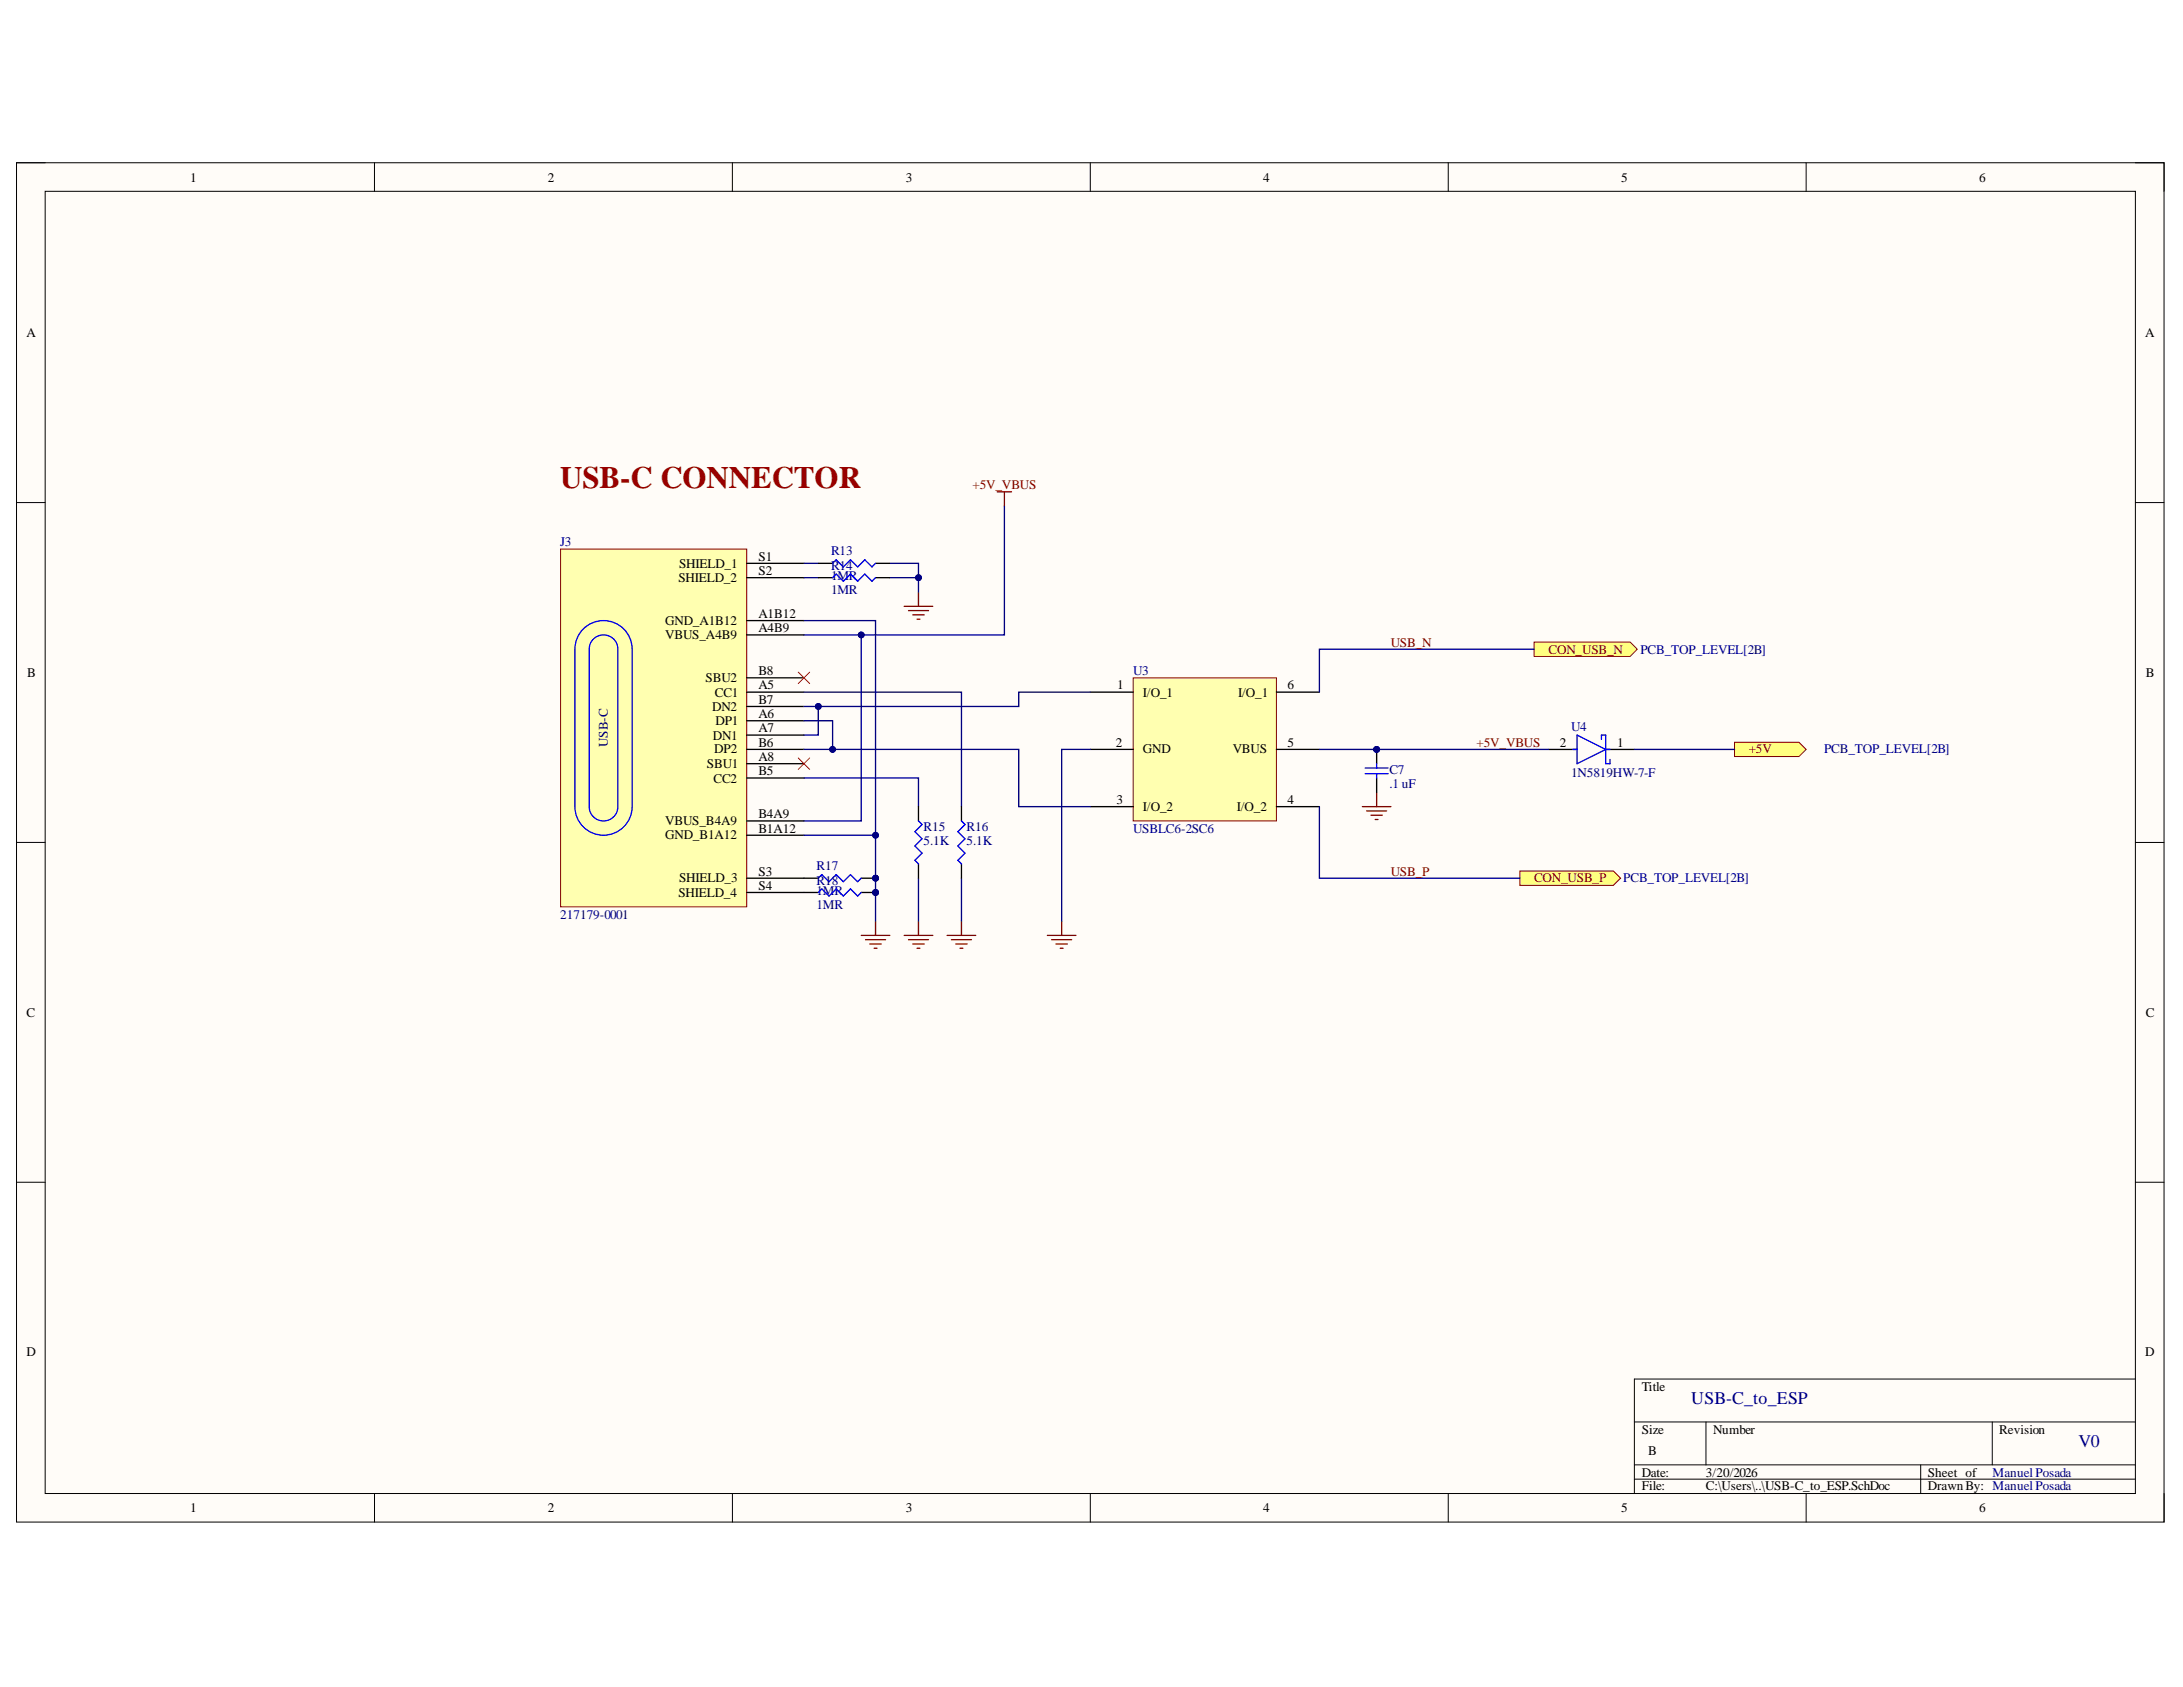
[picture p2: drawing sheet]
<svg xmlns="http://www.w3.org/2000/svg" width="279mm" height="216mm" viewBox="0 0 279 216" stroke-linecap="round" stroke-linejoin="round" font-family="sans-serif">
<defs><g id="words">
<text font-size="4" fill="#980000" x="71.7" y="62.5">USB-C CONNECTOR</text>
<g font-size="2.3" fill="#000080">
<text x="216.5" y="179.7">USB-C_to_ESP</text>
<text x="266" y="185.2">V0</text>
</g>
<g font-size="1.7">
<text x="24.4" y="23.2">1</text>
<text x="70.1" y="23.2">2</text>
<text x="115.9" y="23.2">3</text>
<text x="161.7" y="23.2">4</text>
<text x="207.5" y="23.2">5</text>
<text x="253.3" y="23.2">6</text>
<text x="3.4" y="43.1">A</text>
<text x="274.6" y="43.1">A</text>
<text x="97.1" y="71.8">S1</text>
<text x="86.8" y="74.5">SHIELD_2</text>
<text x="86.9" y="72.7">SHIELD_1</text>
<text x="97.1" y="73.6">S2</text>
<text x="85.1" y="80">GND_A1B12</text>
<text x="85.1" y="81.8">VBUS_A4B9</text>
<text x="97.1" y="79.1">A1B12</text>
<text x="97.1" y="80.9">A4B9</text>
<text x="3.5" y="86.6">B</text>
<text x="90.3" y="87.3">SBU2</text>
<text x="91.5" y="89.2">CC1</text>
<text x="97.1" y="88.2">A5</text>
<text x="97.1" y="86.4">B8</text>
<text x="143" y="88.2">1</text>
<text x="146.3" y="89.2">I/O_1</text>
<text x="158.5" y="89.2">I/O_1</text>
<text x="164.8" y="88.2">6</text>
<text x="274.6" y="86.6">B</text>
<text x="91.2" y="90.9">DN2</text>
<text x="91.2" y="94.7">DN1</text>
<text x="91.6" y="92.8">DP1</text>
<text x="97.1" y="91.9">A6</text>
<text x="97.1" y="93.7">A7</text>
<text x="97.1" y="95.6">B6</text>
<text x="97.1" y="90.1">B7</text>
<text x="142.8" y="95.6">2</text>
<text x="164.8" y="95.6">5</text>
<text x="199.6" y="95.6">2</text>
<text x="207" y="95.6">1</text>
<text x="90.5" y="98.3">SBU1</text>
<text x="91.3" y="100.1">CC2</text>
<text x="91.4" y="96.4">DP2</text>
<text x="97.1" y="97.4">A8</text>
<text x="97.1" y="99.2">B5</text>
<text x="146.3" y="96.4">GND</text>
<text x="157.8" y="96.4">VBUS</text>
<text x="85.1" y="107.4">GND_B1A12</text>
<text x="85.1" y="105.6">VBUS_B4A9</text>
<text x="97.1" y="106.6">B1A12</text>
<text x="97.1" y="104.7">B4A9</text>
<text x="142.9" y="102.9">3</text>
<text x="146.3" y="103.8">I/O_2</text>
<text x="158.3" y="103.8">I/O_2</text>
<text x="164.8" y="102.9">4</text>
<text x="86.9" y="112.9">SHIELD_3</text>
<text x="97.1" y="112.1">S3</text>
<text x="97.1" y="113.8">S4</text>
<text x="86.8" y="114.8">SHIELD_4</text>
<text x="3.4" y="130.1">C</text>
<text x="274.6" y="130.1">C</text>
<text x="3.4" y="173.6">D</text>
<text x="274.6" y="173.6">D</text>
<text x="210.1" y="178">Title</text>
<text x="210.1" y="183.5">Size</text>
<text x="219.3" y="183.5">Number</text>
<text x="255.9" y="183.5">Revision</text>
<text x="210.1" y="189">Date:</text>
<text x="210.1" y="190.7">File:</text>
<text x="211" y="186.2">B</text>
<text x="218.3" y="189">3/20/2026</text>
<text x="218.3" y="190.7">C:\Users\..\USB-C_to_ESP.SchDoc</text>
<text x="246.7" y="189">Sheet of</text>
<text x="246.7" y="190.7">DrawnBy: ManuelPosada</text>
<text x="24.4" y="193.5">1</text>
<text x="70.1" y="193.5">2</text>
<text x="115.9" y="193.5">3</text>
<text x="161.7" y="193.5">4</text>
<text x="207.5" y="193.5">5</text>
<text x="253.3" y="193.5">6</text>
</g>
<g font-size="1.7" fill="#800000">
<text x="124.5" y="62.6">+5V_VBUS</text>
<text x="178" y="82.7">USB_N</text>
<text x="198.2" y="83.7">CON_USB_N</text>
<text x="189" y="95.6">+5V_VBUS</text>
<text x="223.8" y="96.4">+5V</text>
<text x="178" y="112.1">USB_P</text>
<text x="196.3" y="112.9">CON_USB_P</text>
</g>
<g font-size="1.7" fill="#000080">
<text x="71.7" y="69.9">J3</text>
<text x="106.4" y="71.1">R13</text>
<text x="106.4" y="74.2">1MR</text>
<text x="106.4" y="72.9">R14</text>
<text x="106.4" y="76.1">1MR</text>
<text x="210" y="83.7">PCB_TOP_LEVEL[2B]</text>
<text x="145" y="86.4">U3</text>
<text x="77.8" y="95.6" transform="rotate(-90 77.8 95.6)">USB-C</text>
<text x="201.1" y="93.6">U4</text>
<text x="177.8" y="99">C7</text>
<text x="177.8" y="100.8">.1 uF</text>
<text x="201.1" y="99.4">1N5819HW-7-F</text>
<text x="233.5" y="96.4">PCB_TOP_LEVEL[2B]</text>
<text x="118.2" y="106.3">R15</text>
<text x="123.7" y="106.3">R16</text>
<text x="145" y="106.6">USBLC6-2SC6</text>
<text x="104.5" y="111.4">R17</text>
<text x="104.5" y="113.2">R18</text>
<text x="118.2" y="108.2">5.1K</text>
<text x="123.7" y="108.2">5.1K</text>
<text x="207.8" y="112.9">PCB_TOP_LEVEL[2B]</text>
<text x="71.7" y="117.6">217179-0001</text>
<text x="104.5" y="114.5">1MR</text>
<text x="104.5" y="116.4">1MR</text>
<text x="255" y="189">ManuelPosada</text>
</g>
</g></defs>
<path d="M2.1 20.8h274.9v174h-274.9z" fill-rule="evenodd" fill="#fffcf8"/>
<path d="M2.1 20.8h274.9v174h-274.9z" fill="none" stroke="#000" stroke-width=".13"/>
<path d="M5.8 24.5h267.5v166.6h-267.5z" fill-rule="evenodd" fill="#fffcf8"/>
<g fill="none" stroke="#000" stroke-width=".13">
<path d="M2.1 20.8h3.7M5.8 24.5h267.5v166.6h-267.5zM47.9 20.8v3.7M93.7 20.8v3.7M139.5 20.8v3.7M185.4 20.8v3.7M231.2 20.8v3.7M273.3 20.8h3.7v3.7M2.1 64.3h3.7M273.3 64.3h3.7M2.1 107.8h3.7M273.3 107.8h3.7"/>
<path d="M2.1 151.3h3.7M273.3 151.3h3.7M273.3 176.5h-64.1v14.6M47.9 191.1v3.7M93.7 191.1v3.7M139.5 191.1v3.7M185.4 191.1v3.7M209.2 182h64.1M209.2 187.5h64.1M209.2 189.3h64.1M218.3 182v5.5M231.2 191.1v3.7"/>
<path d="M245.8 187.5v3.6M255 182v5.5M277 191.1v3.7"/>
</g>
<path d="M71.7 70.3h23.9v45.8h-23.9z" fill-rule="evenodd" fill="#ffffb0"/>
<path d="M71.7 70.3h23.9v45.8h-23.9z" fill="none" stroke="#800000" stroke-width=".13"/>
<g fill="none" stroke="#000" stroke-width=".17">
<path d="M95.6 79.4h7.3M95.6 72.1h7.3M95.6 73.9h7.3M95.6 81.3h7.3M95.6 88.6h7.3M95.6 92.2h7.3M95.6 94.1h7.3M95.6 97.7h7.3M95.6 99.6h7.3M95.6 95.9h7.3M95.6 90.4h7.3M95.6 86.7h7.3"/>
<path d="M95.6 106.9h7.3M95.6 105.1h7.3M95.6 112.4h7.3M95.6 114.2h7.3"/>
</g>
<path d="M74.7 80.5a3.7 3.7 0 0 1 3.9-.8 3.7 3.7 0 0 1 2.3 3.4v20.1a3.7 3.7 0 0 1-3.7 3.7 3.7 3.7 0 0 1-3.6-3.7v-20.1a3.7 3.7 0 0 1 1.1-2.6zM75.9 81.8a1.84 1.84 0 0 1 2-.4 1.84 1.84 0 0 1 1.2 1.6v20.3a1.83 1.83 0 0 1-1.9 1.8 1.83 1.83 0 0 1-1.8-1.8v-20.3l.1-.4z" fill="none" stroke="#00f" stroke-width=".17"/>
<g fill="none" stroke="#800000" stroke-width=".17">
<path d="M127.6 62.9h1.9M128.6 62.9v1.9M110.2 119.7h3.7M112.1 117.9v1.8M115.7 119.7h3.7M117.6 117.9v1.8M121.2 119.7h3.7M123.1 117.9v1.8M110.8 120.3h2.5M111.3 120.8h1.5M111.9 121.4h.3M116.3 120.3h2.5"/>
<path d="M116.8 120.8h1.5M117.4 121.4h.3M121.8 120.3h2.5M122.3 120.8h1.5M122.9 121.4h.3"/>
</g>
<path d="M102.2 86l1.4 1.5M102.2 97l1.4 1.5M103.6 86l-1.4 1.5M103.6 97l-1.4 1.5" fill="none" stroke="#f00" stroke-width=".13"/>
<path d="M145 86.7h18.4v18.4h-18.4z" fill-rule="evenodd" fill="#ffffb0"/>
<path d="M145 86.7h18.4v18.4h-18.4z" fill="none" stroke="#800000" stroke-width=".13"/>
<path d="M139.5 88.6h5.5M139.5 95.9h5.5M163.4 88.6h5.5M163.4 95.9h5.5M139.5 103.2h5.5M163.4 103.2h5.5" fill="none" stroke="#000" stroke-width=".17"/>
<path d="M196.4 82.2h12.2l1 .9-1 .9h-12.2z" fill-rule="evenodd" fill="#ffff80"/>
<path d="M196.4 82.2h12.2l1 .9-1 .9h-12.2z" fill="none" stroke="#800000" stroke-width=".13"/>
<path d="M194.5 111.5h12l.9 .9-.9 .9h-12z" fill-rule="evenodd" fill="#ffff80"/>
<path d="M194.5 111.5h12l.9 .9-.9 .9h-12z" fill="none" stroke="#800000" stroke-width=".13"/>
<path d="M134 119.7h3.7M135.9 117.9v1.8M174.4 103.2h3.6M174.9 103.8h2.6M175.5 104.3h1.4M176 104.9h.4M176.2 101.4v1.8M134.6 120.3h2.6M135.1 120.8h1.5M135.7 121.4h.4" fill="none" stroke="#800000" stroke-width=".17"/>
<path d="M139.5 88.6h-9.1v1.8h-27.5" fill="none" stroke="#000080" stroke-width=".17"/>
<circle cx="104.7" cy="90.4" r=".37" fill="#000080"/>
<circle cx="104.7" cy="90.4" r=".37" fill="none" stroke="#000080" stroke-width=".13"/>
<path d="M102.9 95.9h27.5v7.3h9.1" fill="none" stroke="#000080" stroke-width=".17"/>
<circle cx="106.6" cy="95.9" r=".36" fill="#000080"/>
<circle cx="106.6" cy="95.9" r=".36" fill="none" stroke="#000080" stroke-width=".13"/>
<path d="M104.7 90.4v3.7h-1.8" fill="none" stroke="#000080" stroke-width=".17"/>
<circle cx="104.7" cy="90.4" r=".37" fill="#000080"/>
<circle cx="104.7" cy="90.4" r=".37" fill="none" stroke="#000080" stroke-width=".13"/>
<path d="M110.2 81.3v23.8h-7.3" fill="none" stroke="#000080" stroke-width=".17"/>
<circle cx="110.2" cy="81.3" r=".37" fill="#000080"/>
<circle cx="110.2" cy="81.3" r=".37" fill="none" stroke="#000080" stroke-width=".13"/>
<path d="M128.6 64.8v16.5h-25.7" fill="none" stroke="#000080" stroke-width=".17"/>
<circle cx="110.2" cy="81.3" r=".37" fill="#000080"/>
<circle cx="110.2" cy="81.3" r=".37" fill="none" stroke="#000080" stroke-width=".13"/>
<path d="M102.9 92.2h3.7v3.7M117.6 112.4v5.5M123.1 112.4v5.5" fill="none" stroke="#000080" stroke-width=".17"/>
<circle cx="106.6" cy="95.9" r=".36" fill="#000080"/>
<circle cx="106.6" cy="95.9" r=".36" fill="none" stroke="#000080" stroke-width=".13"/>
<path d="M139.5 95.9h-3.6v22M196.4 83.1h-27.5v5.5M102.9 106.9h9.2M168.9 103.2v9.2h25.6" fill="none" stroke="#000080" stroke-width=".17"/>
<circle cx="112.1" cy="106.9" r=".37" fill="#000080"/>
<circle cx="112.1" cy="106.9" r=".37" fill="none" stroke="#000080" stroke-width=".13"/>
<path d="M102.9 79.4h9.2v38.5" fill="none" stroke="#000080" stroke-width=".17"/>
<circle cx="112.1" cy="114.2" r=".37" fill="#000080"/>
<circle cx="112.1" cy="114.2" r=".37" fill="none" stroke="#000080" stroke-width=".13"/>
<circle cx="112.1" cy="112.4" r=".37" fill="#000080"/>
<circle cx="112.1" cy="112.4" r=".37" fill="none" stroke="#000080" stroke-width=".13"/>
<circle cx="112.1" cy="106.9" r=".37" fill="#000080"/>
<circle cx="112.1" cy="106.9" r=".37" fill="none" stroke="#000080" stroke-width=".13"/>
<path d="M113.9 73.9h3.7v1.9M102.9 99.6h14.7v3.6M102.9 88.6h20.2v14.6" fill="none" stroke="#000080" stroke-width=".17"/>
<path d="M115.7 77.6h3.7M116.3 78.1h2.5M116.8 78.7h1.5M117.4 79.2h.3M117.6 75.8v1.8" fill="none" stroke="#800000" stroke-width=".17"/>
<circle cx="117.6" cy="73.9" r=".37" fill="#000080"/>
<circle cx="117.6" cy="73.9" r=".37" fill="none" stroke="#000080" stroke-width=".13"/>
<path d="M113.9 72.1h3.7v1.8" fill="none" stroke="#000080" stroke-width=".17"/>
<circle cx="117.6" cy="73.9" r=".37" fill="#000080"/>
<circle cx="117.6" cy="73.9" r=".37" fill="none" stroke="#000080" stroke-width=".13"/>
<path d="M102.9 72.1h1.8M102.9 73.9h1.8" fill="none" stroke="#000080" stroke-width=".17"/>
<path d="M104.7 72.1h1.9M104.7 73.9h1.9M112.1 72.1h1.8M112.1 73.9h1.8" fill="none" stroke="#000" stroke-width=".17"/>
<path d="M106.6 72.1l.4-.5 .9 1 1-1 .9 1 .9-1 .9 1 .5-.5M106.6 73.9l.4-.4 .9 .9 1-.9 .9 .9 .9-.9 .9 .9 .5-.5" fill="none" stroke="#00f" stroke-width=".17"/>
<circle cx="112.1" cy="112.4" r=".37" fill="#000080"/>
<circle cx="112.1" cy="112.4" r=".37" fill="none" stroke="#000080" stroke-width=".13"/>
<path d="M102.9 112.4h1.8M110.2 112.4h1.9" fill="none" stroke="#000" stroke-width=".17"/>
<circle cx="112.1" cy="112.4" r=".37" fill="#000080"/>
<circle cx="112.1" cy="112.4" r=".37" fill="none" stroke="#000080" stroke-width=".13"/>
<path d="M104.7 112.4l.5-.5 .9 .9 .9-.9 .9 .9 1-.9 .9 .9 .4-.4" fill="none" stroke="#00f" stroke-width=".17"/>
<circle cx="112.1" cy="114.2" r=".37" fill="#000080"/>
<circle cx="112.1" cy="114.2" r=".37" fill="none" stroke="#000080" stroke-width=".13"/>
<path d="M102.9 114.2h1.8M110.2 114.2h1.9" fill="none" stroke="#000" stroke-width=".17"/>
<circle cx="112.1" cy="114.2" r=".37" fill="#000080"/>
<circle cx="112.1" cy="114.2" r=".37" fill="none" stroke="#000080" stroke-width=".13"/>
<path d="M104.7 114.2l.5-.4 .9 .9 .9-.9 .9 .9 1-.9 .9 .9 .4-.5" fill="none" stroke="#00f" stroke-width=".17"/>
<circle cx="176.2" cy="95.9" r=".37" fill="#000080"/>
<circle cx="176.2" cy="95.9" r=".37" fill="none" stroke="#000080" stroke-width=".13"/>
<path d="M176.2 95.9v1.8M176.2 99.6v1.8" fill="none" stroke="#000" stroke-width=".17"/>
<circle cx="176.2" cy="95.9" r=".37" fill="#000080"/>
<circle cx="176.2" cy="95.9" r=".37" fill="none" stroke="#000080" stroke-width=".13"/>
<path d="M174.7 99h3M174.7 98.3h3M176.2 97.7v.6M176.2 99v.6M201.3 95.9h.5M201.8 94.1l3.7 1.8-3.7 1.8zM205 94.6v-.5h.5v3.6h.6v-.5M205.5 95.9h.6M117.6 105.1l.4 .4-.9 .9 .9 1-.9 .9 .9 .9-.9 .9 .5 .5M123.1 105.1l.4 .4-.9 .9 .9 1-.9 .9 .9 .9-.9 .9 .5 .5" fill="none" stroke="#00f" stroke-width=".17"/>
<path d="M198.2 95.9h3.6M205.5 95.9h3.7M117.6 103.2v1.9M117.6 110.6v1.8M123.1 103.2v1.9M123.1 110.6v1.8" fill="none" stroke="#000" stroke-width=".17"/>
<path d="M222 95h8.2l1 .9-1 .9h-8.2z" fill-rule="evenodd" fill="#ffff80"/>
<path d="M222 95h8.2l1 .9-1 .9h-8.2z" fill="none" stroke="#800000" stroke-width=".13"/>
<path d="M168.9 95.9h29.3" fill="none" stroke="#000080" stroke-width=".17"/>
<circle cx="176.2" cy="95.9" r=".37" fill="#000080"/>
<circle cx="176.2" cy="95.9" r=".37" fill="none" stroke="#000080" stroke-width=".13"/>
<path d="M209.2 95.9h12.8" fill="none" stroke="#000080" stroke-width=".17"/>
<use href="#words"/>
</svg>
